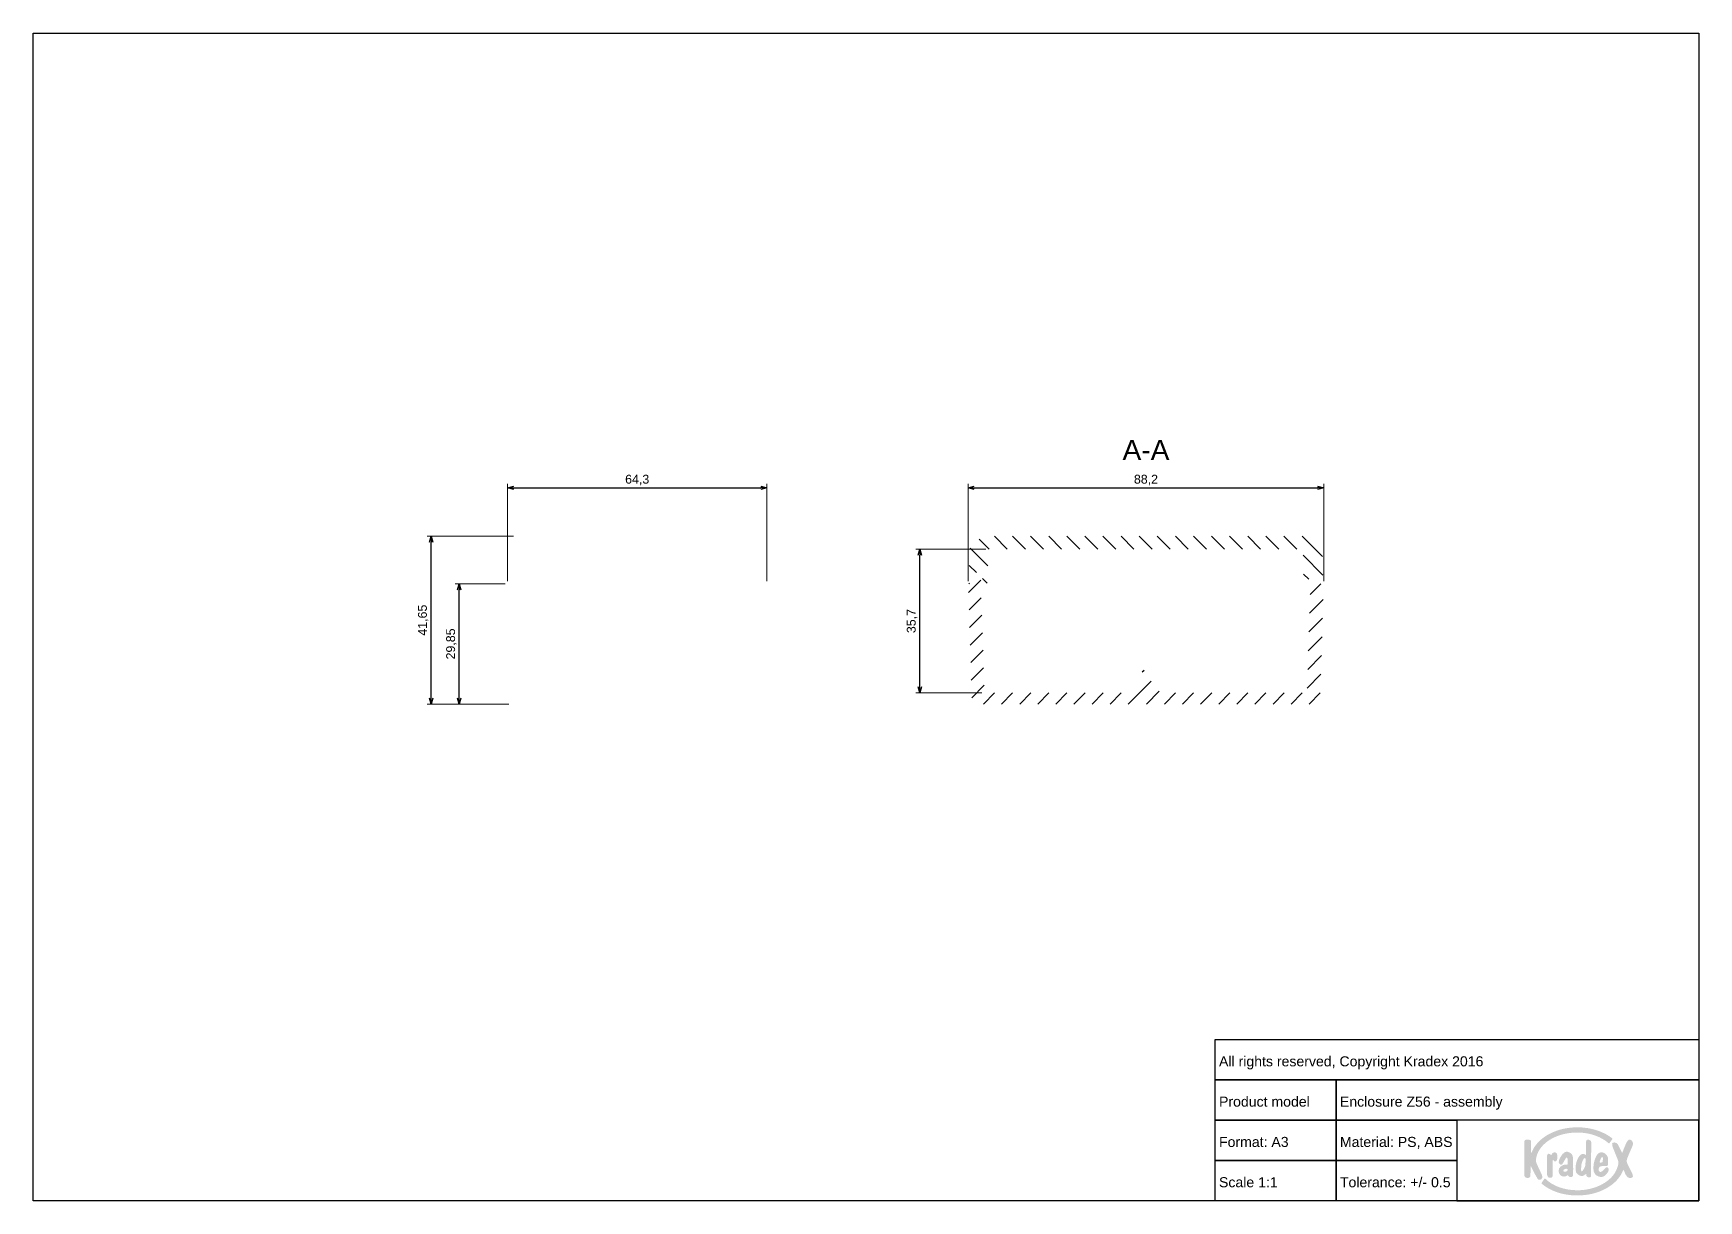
# Paper-space layout 'Assembly' of a CAD drawing. Header units: millimetres. Extents: x 0 to 413, y 1 to 290.
import ezdxf

# ---------------------------------------------------------------- set-up
doc = ezdxf.new("R2010")
doc.units = ezdxf.units.MM
doc.layers.add('MD_Annotation', color=7, linetype='Continuous', lineweight=25)
doc.layers.add('MD_Hatching', color=7, linetype='Continuous', lineweight=25)
doc.layers.add('Tabelka', color=7, linetype='Continuous')
doc.styles.get("Standard").update_dxf_attribs({"font": 'arial.ttf'})
doc.dimstyles.new('ISO-25', dxfattribs={"dimtxt": 2.2, "dimasz": 1.5, "dimexe": 1, "dimexo": 0.625, "dimtad": 1, "dimrnd": 0.05, "dimtxsty": 'Standard', "dimblk": 'OPEN30', "dimcen": 2.5, "dimadec": 0, "dimazin": 0, "dimtfac": 1, "dimtmove": 0, "dimatfit": 3, "dimfxl": 1, "dimlwe": 18, "dimarcsym": 0})

# ---------------------------------------------------------------- blocks, each defined once
blk = doc.blocks.new('_Open30')
at = {"color": 0, "linetype": 'ByBlock', "lineweight": -2}
for p, q in [((-1, 0.27), (0, 0)), ((0, 0), (-1, -0.27)), ((0, 0), (-1, 0))]:
    blk.add_line(p, q, dxfattribs=at)
blk = doc.blocks.new('*D11')
at = {"layer": 'Defpoints', "color": 0, "transparency": 16777216}
for p in [(105.92, 153.6), (117.92, 153.6), (118.85, 123.75)]:
    blk.add_point(p, dxfattribs=at)
at = {"layer": 'MD_Annotation', "color": 0, "lineweight": 18, "transparency": 16777216}
for p, q in [((117.3, 153.6), (104.92, 153.6)), ((118.22, 123.75), (104.92, 123.75))]:
    blk.add_line(p, q, dxfattribs=at)
at = {"layer": 'MD_Annotation', "color": 0, "lineweight": -2, "transparency": 16777216}
blk.add_line((105.92, 125.25), (105.92, 152.1), dxfattribs=at)
at = {"layer": 'MD_Annotation', "color": 0, "lineweight": -2, "transparency": 16777216, "xscale": 1.5, "yscale": 1.5, "zscale": 1.5}
for p, rotation in [((105.92, 153.6), 90), ((105.92, 123.75), 270)]:
    blk.add_blockref('_Open30', p, dxfattribs=dict(at, rotation=rotation))
at = {"layer": 'MD_Annotation', "color": 0, "transparency": 16777216, "insert": (103.98, 138.67), "char_height": 2.2, "attachment_point": 5, "rotation": 90}
blk.add_mtext('29,85', dxfattribs=at)
blk = doc.blocks.new('*D12')
at = {"layer": 'Defpoints', "color": 0, "transparency": 16777216}
for p in [(98.92, 165.4), (120.02, 165.4), (118.85, 123.75)]:
    blk.add_point(p, dxfattribs=at)
at = {"layer": 'MD_Annotation', "color": 0, "lineweight": 18, "transparency": 16777216}
for p, q in [((119.4, 165.4), (97.92, 165.4)), ((118.22, 123.75), (97.92, 123.75))]:
    blk.add_line(p, q, dxfattribs=at)
at = {"layer": 'MD_Annotation', "color": 0, "lineweight": -2, "transparency": 16777216}
blk.add_line((98.92, 125.25), (98.92, 163.9), dxfattribs=at)
at = {"layer": 'MD_Annotation', "color": 0, "lineweight": -2, "transparency": 16777216, "xscale": 1.5, "yscale": 1.5, "zscale": 1.5}
for p, rotation in [((98.92, 165.4), 90), ((98.92, 123.75), 270)]:
    blk.add_blockref('_Open30', p, dxfattribs=dict(at, rotation=rotation))
at = {"layer": 'MD_Annotation', "color": 0, "transparency": 16777216, "insert": (96.98, 144.57), "char_height": 2.2, "attachment_point": 5, "rotation": 90}
blk.add_mtext('41,65', dxfattribs=at)
blk = doc.blocks.new('*D13')
at = {"layer": 'Defpoints', "color": 0, "transparency": 16777216}
for p in [(182.22, 177.4), (117.92, 153.6), (182.22, 153.6)]:
    blk.add_point(p, dxfattribs=at)
at = {"layer": 'MD_Annotation', "color": 0, "lineweight": 18, "transparency": 16777216}
for p, q in [((117.92, 154.22), (117.92, 178.4)), ((182.22, 154.22), (182.22, 178.4))]:
    blk.add_line(p, q, dxfattribs=at)
at = {"layer": 'MD_Annotation', "color": 0, "lineweight": -2, "transparency": 16777216}
blk.add_line((119.42, 177.4), (180.72, 177.4), dxfattribs=at)
at = {"layer": 'MD_Annotation', "color": 0, "lineweight": -2, "transparency": 16777216, "xscale": 1.5, "yscale": 1.5, "zscale": 1.5, "rotation": 180}
blk.add_blockref('_Open30', (117.92, 177.4), dxfattribs=at)
at = {"layer": 'MD_Annotation', "color": 0, "lineweight": -2, "transparency": 16777216, "xscale": 1.5, "yscale": 1.5, "zscale": 1.5}
blk.add_blockref('_Open30', (182.22, 177.4), dxfattribs=at)
at = {"layer": 'MD_Annotation', "color": 0, "transparency": 16777216, "insert": (150.07, 179.35), "char_height": 2.2, "attachment_point": 5}
blk.add_mtext('64,3', dxfattribs=at)
blk = doc.blocks.new('*D99')
at = {"layer": 'Defpoints', "color": 0, "transparency": 16777216}
for p in [(220.22, 162.2), (237.25, 162.2), (236.25, 126.5)]:
    blk.add_point(p, dxfattribs=at)
at = {"layer": 'MD_Annotation', "color": 0, "lineweight": 18, "transparency": 16777216}
for p, q in [((236.62, 162.2), (219.22, 162.2)), ((235.62, 126.5), (219.22, 126.5))]:
    blk.add_line(p, q, dxfattribs=at)
at = {"layer": 'MD_Annotation', "color": 0, "lineweight": -2, "transparency": 16777216}
blk.add_line((220.22, 128), (220.22, 160.7), dxfattribs=at)
at = {"layer": 'MD_Annotation', "color": 0, "lineweight": -2, "transparency": 16777216, "xscale": 1.5, "yscale": 1.5, "zscale": 1.5}
for p, rotation in [((220.22, 162.2), 90), ((220.22, 126.5), 270)]:
    blk.add_blockref('_Open30', p, dxfattribs=dict(at, rotation=rotation))
at = {"layer": 'MD_Annotation', "color": 0, "transparency": 16777216, "insert": (218.28, 144.35), "char_height": 2.2, "attachment_point": 5, "rotation": 90}
blk.add_mtext('35,7', dxfattribs=at)
blk = doc.blocks.new('*D100')
at = {"layer": 'Defpoints', "color": 0, "transparency": 16777216}
for p in [(320.42, 177.4), (232.22, 153.6), (320.42, 153.6)]:
    blk.add_point(p, dxfattribs=at)
at = {"layer": 'MD_Annotation', "color": 0, "lineweight": 18, "transparency": 16777216}
for p, q in [((232.22, 154.22), (232.22, 178.4)), ((320.42, 154.22), (320.42, 178.4))]:
    blk.add_line(p, q, dxfattribs=at)
at = {"layer": 'MD_Annotation', "color": 0, "lineweight": -2, "transparency": 16777216}
blk.add_line((233.72, 177.4), (318.92, 177.4), dxfattribs=at)
at = {"layer": 'MD_Annotation', "color": 0, "lineweight": -2, "transparency": 16777216, "xscale": 1.5, "yscale": 1.5, "zscale": 1.5, "rotation": 180}
blk.add_blockref('_Open30', (232.22, 177.4), dxfattribs=at)
at = {"layer": 'MD_Annotation', "color": 0, "lineweight": -2, "transparency": 16777216, "xscale": 1.5, "yscale": 1.5, "zscale": 1.5}
blk.add_blockref('_Open30', (320.42, 177.4), dxfattribs=at)
at = {"layer": 'MD_Annotation', "color": 0, "transparency": 16777216, "insert": (276.32, 179.35), "char_height": 2.2, "attachment_point": 5}
blk.add_mtext('88,2', dxfattribs=at)

psp = doc.layouts.new('Assembly')

# ---------------------------------------------------------------- hatches: boundary and pattern name
at = {"layer": 'MD_Hatching'}
h = psp.add_hatch(dxfattribs=at)
h.set_pattern_fill('ANSI31', color=256, angle=90, style=0)
h.paths.add_polyline_path([(316.724, 153.599), (316.724, 156.399), (318.974, 156.399), (318.974, 153.599), (320.274, 153.599), (320.071, 162.328), (316.999, 165.399), (235.649, 165.399), (232.578, 162.328), (232.374, 153.599), (233.474, 153.599), (233.474, 156.399), (235.724, 156.399), (235.724, 153.599), (236.924, 153.599), (237.249, 162.199), (315.249, 162.199), (315.524, 153.599)], flags=0)
h = psp.add_hatch(dxfattribs=at)
h.set_pattern_fill('ANSI31', color=256, style=0)
edge = h.paths.add_edge_path(flags=0)
edge.add_ellipse((236.324, 153.616), major_axis=(-0.999, -0.034), ratio=1, start_angle=358.04509, end_angle=360, ccw=False)
edge.add_line((235.324, 153.616), (235.324, 155.099))
edge.add_line((235.324, 155.099), (233.774, 155.099))
edge.add_line((233.774, 155.099), (233.774, 153.599))
edge.add_line((233.774, 153.599), (233.474, 153.599))
edge.add_line((233.474, 153.599), (232.374, 153.599))
edge.add_line((232.374, 153.599), (232.224, 153.599))
edge.add_line((232.224, 153.599), (233.149, 123.749))
edge.add_line((233.149, 123.749), (319.499, 123.749))
edge.add_line((319.499, 123.749), (320.424, 153.599))
edge.add_line((320.424, 153.599), (320.274, 153.599))
edge.add_line((320.274, 153.599), (318.974, 153.599))
edge.add_line((318.974, 153.599), (318.724, 153.599))
edge.add_line((318.724, 153.599), (318.724, 155.099))
edge.add_line((318.724, 155.099), (317.174, 155.099))
edge.add_line((317.174, 155.099), (317.174, 153.616))
edge.add_ellipse((316.174, 153.616), major_axis=(1, 0), ratio=1, start_angle=358.04509, end_angle=360, ccw=False)
edge.add_line((317.174, 153.582), (316.249, 126.499))
edge.add_line((316.249, 126.499), (279.616, 126.499))
edge.add_line((279.616, 126.499), (279.616, 129.399))
edge.add_line((279.616, 129.399), (277.447, 129.399))
edge.add_line((277.447, 129.399), (277.447, 132.199))
edge.add_line((277.447, 132.199), (275.402, 132.199))
edge.add_line((275.402, 132.199), (275.402, 129.399))
edge.add_line((275.402, 129.399), (273.233, 129.399))
edge.add_line((273.233, 129.399), (273.233, 126.499))
edge.add_line((273.233, 126.499), (236.249, 126.499))
edge.add_line((236.249, 126.499), (235.325, 153.582))
at = {"layer": 'Tabelka', "true_color": 0x00539f}
h = psp.add_hatch(color=154, dxfattribs=at)
h.dxf.hatch_style = 2
edge = h.paths.add_edge_path()
edge.add_spline(control_points=[(374.4, 7.291), (374.4, 7.291), (373.458, 9.308), (373.458, 9.308), (372.975, 10.322), (373.083, 10.415), (373.09, 10.696), (373.101, 10.824), (373.146, 11.07), (373.22, 11.439), (374.094, 14.929), (378.297, 17.44), (383.379, 17.44), (386.487, 17.44), (389.258, 16.41), (391.088, 14.808), (391.159, 14.745), (391.251, 14.719), (391.315, 14.808), (391.355, 14.864), (391.986, 15.697), (392.028, 15.751), (392.094, 15.836), (392.113, 15.932), (391.994, 16.024), (389.85, 17.691), (386.783, 18.731), (383.379, 18.731), (378.309, 18.731), (373.99, 16.42), (372.343, 13.182), (372.297, 13.086), (372.285, 13.059), (372.23, 12.946), (371.94, 12.244), (371.86, 12.131), (371.873, 12.93), (371.873, 12.93), (371.902, 15.067), (371.902, 15.067), (371.91, 15.573), (371.52, 15.702), (370.894, 15.687), (370.421, 15.677), (370.214, 15.474), (370.213, 15.123), (370.213, 15.123), (370.185, 6.943), (370.185, 6.943), (370.184, 6.556), (370.452, 6.172), (370.962, 6.154), (371.498, 6.136), (371.693, 6.457), (371.706, 6.718), (371.757, 7.752), (371.783, 8.272), (371.783, 8.595), (371.769, 9.415), (371.889, 9.015), (372.065, 8.637), (372.439, 7.826), (372.964, 6.854), (373.499, 5.981), (373.68, 5.687), (374.059, 5.607), (374.365, 5.809), (374.947, 6.192), (374.583, 6.886), (374.4, 7.291), (374.4, 7.291), (374.4, 7.291), (374.4, 7.291)], knot_values=[0, 0, 0, 0, 1, 1, 1, 2, 2, 2, 3, 3, 3, 4, 4, 4, 5, 5, 5, 6, 6, 6, 7, 7, 7, 8, 8, 8, 9, 9, 9, 10, 10, 10, 11, 11, 11, 12, 12, 12, 13, 13, 13, 14, 14, 14, 15, 15, 15, 16, 16, 16, 17, 17, 17, 18, 18, 18, 19, 19, 19, 20, 20, 20, 21, 21, 21, 22, 22, 22, 23, 23, 23, 24, 24, 24, 24], degree=3, periodic=0)
edge = h.paths.add_edge_path()
edge.add_spline(control_points=[(377.556, 10.414), (377.786, 9.987), (378.382, 10.376), (378.382, 11.011), (378.382, 11.162), (378.382, 11.806), (378.382, 11.806), (378.382, 12.279), (378.072, 12.506), (377.748, 12.506), (377.398, 12.506), (377.217, 12.412), (377.112, 12.234), (377.071, 12.164), (377.026, 11.847), (376.849, 11.865), (376.673, 11.882), (376.626, 12.163), (376.319, 12.169), (376.067, 12.169), (375.848, 12.04), (375.848, 11.516), (375.848, 11.516), (375.848, 7.127), (375.848, 7.127), (375.848, 6.758), (376.055, 6.191), (376.598, 6.191), (377.099, 6.191), (377.211, 6.475), (377.215, 6.676), (377.215, 6.676), (377.207, 8.874), (377.229, 9.968), (377.242, 10.63), (377.305, 10.878), (377.556, 10.414), (377.556, 10.414), (377.556, 10.414), (377.556, 10.414)], knot_values=[0, 0, 0, 0, 1, 1, 1, 2, 2, 2, 3, 3, 3, 4, 4, 4, 5, 5, 5, 6, 6, 6, 7, 7, 7, 8, 8, 8, 9, 9, 9, 10, 10, 10, 11, 11, 11, 12, 12, 12, 13, 13, 13, 13], degree=3, periodic=0)
edge = h.paths.add_edge_path()
edge.add_spline(control_points=[(380.113, 9.439), (379.525, 9.316), (378.763, 8.808), (378.708, 8.053), (378.635, 7.063), (379.492, 6.305), (380.421, 6.565), (380.886, 6.695), (380.88, 7.04), (381.115, 6.729), (381.236, 6.568), (381.403, 6.369), (381.715, 6.369), (382.059, 6.369), (382.236, 6.493), (382.29, 6.801), (382.362, 7.207), (382.315, 11.04), (382.292, 11.179), (382.22, 11.625), (382.082, 11.983), (381.812, 12.229), (381.539, 12.477), (380.959, 12.729), (380.581, 12.676), (379.876, 12.579), (379.309, 11.602), (379.045, 11.075), (378.949, 10.883), (378.562, 10.051), (378.852, 9.762), (378.852, 9.762), (379.015, 9.598), (379.015, 9.598), (379.257, 9.357), (379.567, 9.472), (379.695, 9.688), (379.695, 9.688), (380.236, 10.591), (380.502, 11.045), (380.601, 11.214), (381.001, 11.728), (381.005, 10.024), (381.007, 9.173), (380.774, 9.576), (380.113, 9.439), (380.113, 9.439), (380.113, 9.439), (380.113, 9.439)], knot_values=[0, 0, 0, 0, 1, 1, 1, 2, 2, 2, 3, 3, 3, 4, 4, 4, 5, 5, 5, 6, 6, 6, 7, 7, 7, 8, 8, 8, 9, 9, 9, 10, 10, 10, 11, 11, 11, 12, 12, 12, 13, 13, 13, 14, 14, 14, 15, 15, 15, 16, 16, 16, 16], degree=3, periodic=0)
edge = h.paths.add_edge_path()
edge.add_spline(control_points=[(380.498, 7.729), (380.118, 7.685), (379.624, 7.769), (379.985, 8.156), (380.212, 8.4), (380.399, 8.419), (380.652, 8.451), (381.082, 8.505), (381.111, 7.801), (380.498, 7.729)], knot_values=[0, 0, 0, 0, 1, 1, 1, 2, 2, 2, 3, 3, 3, 3], degree=3, periodic=0)
edge = h.paths.add_edge_path()
edge.add_spline(control_points=[(386.384, 6.308), (386.674, 6.308), (386.735, 6.382), (386.737, 6.589), (386.737, 6.589), (386.82, 15.036), (386.82, 15.036), (386.824, 15.508), (386.259, 15.655), (385.958, 15.655), (385.713, 15.655), (385.56, 15.554), (385.554, 15.281), (385.554, 15.281), (385.472, 11.866), (385.472, 11.866), (384.065, 13.004), (382.946, 10.293), (382.946, 8.919), (382.946, 7.545), (383.043, 7.442), (383.455, 7.101), (383.78, 6.831), (384.073, 6.645), (384.445, 6.645), (384.721, 6.645), (384.893, 6.692), (385.182, 6.914), (385.471, 7.135), (385.557, 7.15), (385.557, 7.15), (385.557, 7.15), (385.557, 6.859), (385.557, 6.859), (385.557, 6.565), (385.907, 6.308), (386.384, 6.308)], knot_values=[0, 0, 0, 0, 1, 1, 1, 2, 2, 2, 3, 3, 3, 4, 4, 4, 5, 5, 5, 6, 6, 6, 7, 7, 7, 8, 8, 8, 9, 9, 9, 10, 10, 10, 11, 11, 11, 12, 12, 12, 12], degree=3, periodic=0)
edge = h.paths.add_edge_path()
edge.add_spline(control_points=[(385.118, 8.63), (384.366, 7.389), (384.294, 7.54), (384.294, 8.498), (384.294, 10.08), (384.907, 11.124), (385.254, 11.124), (385.336, 11.124), (385.388, 11.04), (385.388, 10.864), (385.388, 10.127), (385.464, 9.201), (385.118, 8.63), (385.118, 8.63), (385.118, 8.63), (385.118, 8.63)], knot_values=[0, 0, 0, 0, 1, 1, 1, 2, 2, 2, 3, 3, 3, 4, 4, 4, 5, 5, 5, 5], degree=3, periodic=0)
edge = h.paths.add_edge_path()
edge.add_spline(control_points=[(389.492, 9.095), (389.492, 9.095), (390.616, 9.136), (390.616, 9.136), (390.9, 9.169), (391, 9.239), (391, 9.569), (391, 9.569), (391, 10.786), (391, 10.786), (391, 11.449), (390.571, 11.953), (390.321, 12.145), (390.076, 12.335), (389.597, 12.551), (389.208, 12.534), (388.481, 12.526), (387.981, 11.545), (387.757, 10.874), (387.502, 10.107), (387.353, 9.558), (387.353, 8.481), (387.353, 7.405), (387.907, 6.919), (388.132, 6.77), (388.92, 6.249), (389.724, 6.275), (390.195, 6.747), (390.499, 7.049), (390.93, 7.43), (391.129, 8.003), (391.191, 8.158), (391.194, 8.457), (391.022, 8.63), (390.832, 8.825), (390.588, 8.908), (390.33, 8.65), (390.33, 8.65), (389.54, 7.837), (389.54, 7.837), (389.076, 7.36), (388.517, 7.777), (388.672, 8.45), (388.8, 9.015), (389.065, 9.079), (389.492, 9.095)], knot_values=[0, 0, 0, 0, 1, 1, 1, 2, 2, 2, 3, 3, 3, 4, 4, 4, 5, 5, 5, 6, 6, 6, 7, 7, 7, 8, 8, 8, 9, 9, 9, 10, 10, 10, 11, 11, 11, 12, 12, 12, 13, 13, 13, 14, 14, 14, 15, 15, 15, 15], degree=3, periodic=0)
edge = h.paths.add_edge_path()
edge.add_spline(control_points=[(388.924, 10.239), (389.036, 10.542), (389.263, 11.388), (389.53, 11.378), (389.621, 11.375), (389.683, 11.262), (389.69, 11.092), (389.704, 10.755), (389.684, 10.662), (389.684, 10.397), (389.684, 10.194), (389.665, 10.099), (389.493, 10.041), (389.052, 9.892), (388.814, 9.944), (388.924, 10.239), (388.924, 10.239), (388.924, 10.239), (388.924, 10.239)], knot_values=[0, 0, 0, 0, 1, 1, 1, 2, 2, 2, 3, 3, 3, 4, 4, 4, 5, 5, 5, 6, 6, 6, 6], degree=3, periodic=0)
edge = h.paths.add_edge_path()
edge.add_spline(control_points=[(395.857, 9.549), (395.528, 10.214), (395.469, 10.444), (395.964, 11.589), (395.964, 11.589), (397.023, 14.032), (397.023, 14.032), (397.224, 14.496), (397.262, 15.1), (396.858, 15.427), (396.119, 16.025), (395.832, 15.605), (395.13, 13.964), (394.389, 12.234), (394.639, 12.082), (394.138, 13.014), (394.138, 13.014), (393.509, 14.329), (393.509, 14.329), (393.296, 14.775), (392.902, 14.907), (392.583, 14.969), (391.831, 15.116), (391.874, 14.475), (392.282, 13.463), (392.282, 13.463), (393.098, 11.441), (393.098, 11.441), (393.452, 10.563), (393.697, 10.181), (393.476, 9.344), (393.398, 9.049), (393.304, 8.769), (393.199, 8.498), (393.177, 8.439), (393.17, 8.424), (393.128, 8.321), (391.925, 5.32), (387.94, 3.108), (383.379, 3.108), (380.107, 3.108), (377.219, 4.191), (375.426, 5.967), (375.353, 6.037), (375.263, 6.041), (375.189, 5.963), (375.125, 5.871), (374.537, 4.99), (374.495, 4.92), (374.453, 4.851), (374.481, 4.755), (374.531, 4.714), (376.807, 2.825), (379.854, 1.817), (383.379, 1.817), (388.572, 1.817), (392.965, 4.248), (394.53, 7.605), (394.549, 7.645), (394.573, 7.698), (394.595, 7.754), (394.929, 8.701), (394.882, 7.745), (395.455, 6.822), (395.947, 6.029), (396.493, 6.127), (396.825, 6.201), (397.27, 6.3), (397.247, 6.739), (396.893, 7.453), (396.893, 7.453), (395.857, 9.549), (395.857, 9.549), (395.857, 9.549), (395.857, 9.549), (395.857, 9.549)], knot_values=[0, 0, 0, 0, 1, 1, 1, 2, 2, 2, 3, 3, 3, 4, 4, 4, 5, 5, 5, 6, 6, 6, 7, 7, 7, 8, 8, 8, 9, 9, 9, 10, 10, 10, 11, 11, 11, 12, 12, 12, 13, 13, 13, 14, 14, 14, 15, 15, 15, 16, 16, 16, 17, 17, 17, 18, 18, 18, 19, 19, 19, 20, 20, 20, 21, 21, 21, 22, 22, 22, 23, 23, 23, 24, 24, 24, 25, 25, 25, 25], degree=3, periodic=0)

# ---------------------------------------------------------------- linework, layer by layer
at = {"layer": 'Tabelka'}
for points in [[(0.22, 290.193), (413.476, 290.193), (413.476, 0.521), (0.22, 0.521)], [(413.476, 30.521), (293.476, 30.521), (293.476, 40.521), (413.476, 40.521)], [(323.476, 20.521), (293.476, 20.521), (293.476, 30.521), (323.476, 30.521)], [(413.476, 20.521), (323.476, 20.521), (323.476, 30.521), (413.476, 30.521)], [(323.476, 10.521), (293.476, 10.521), (293.476, 20.521), (323.476, 20.521)], [(353.476, 10.521), (323.476, 10.521), (323.476, 20.521), (353.476, 20.521)], [(413.476, 20.521), (353.476, 20.521), (353.476, 0.521), (413.476, 0.521)], [(323.476, 0.521), (293.476, 0.521), (293.476, 10.521), (323.476, 10.521)], [(353.476, 0.521), (323.476, 0.521), (323.476, 10.521), (353.476, 10.521)]]:
    psp.add_lwpolyline(points, close=True, dxfattribs=at)

# ---------------------------------------------------------------- texts
at = {"insert": (293.476, 40.521), "char_height": 2.5, "attachment_point": 1}
psp.add_mtext_dynamic_manual_height_columns('\\P All rights reserved, Copyright Kradex 2016', width=120, gutter_width=12.5, heights=[0], dxfattribs=at)
at = {"layer": 'MD_Annotation', "color": 7, "insert": (276.324, 184.31), "char_height": 5, "width": 14.16439, "attachment_point": 8}
psp.add_mtext('A-A', dxfattribs=at)
at = {"layer": 'Tabelka', "char_height": 2.5, "attachment_point": 1}
for s, width, heights, insert in [('\\pi15;\\P\\pi0; Product model', 30, [9.962], (293.476, 30.521)), ('\\P Enclosure Z56 - assembly ', 90, [0], (323.476, 30.521)), ('\\P Format: A3', 30, [0], (293.476, 20.521)), ('\\P Material: PS, ABS', 30, [0], (323.476, 20.521)), ('\\P Scale 1:1', 30, [0], (293.476, 10.521)), ('\\P Tolerance: +/- 0.5', 30, [0], (323.476, 10.521))]:
    psp.add_mtext_dynamic_manual_height_columns(s, width=width, gutter_width=12.5, heights=heights, dxfattribs=dict(at, insert=insert))

# ---------------------------------------------------------------- dimensions: what is measured, and where the dimension line sits
at = {"layer": 'MD_Annotation'}
for base, p1, p2, angle, picture, middle in [((182.224, 177.399), (117.924, 153.599), (182.224, 153.599), 180, '*D13', (150.074, 179.346)), ((320.424, 177.399), (232.224, 153.599), (320.424, 153.599), 180, '*D100', (276.324, 179.346)), ((98.924, 165.399), (118.849, 123.749), (120.024, 165.399), 270, '*D12', (96.977, 144.574)), ((220.224, 162.199), (236.249, 126.499), (237.249, 162.199), 270, '*D99', (218.277, 144.349)), ((105.924, 153.599), (118.849, 123.749), (117.924, 153.599), 270, '*D11', (103.977, 138.674))]:
    dim = psp.add_linear_dim(base=base, p1=p1, p2=p2, angle=angle, dimstyle='ISO-25', override={"dimlfac": -1}, dxfattribs=at)
    dim.commit()
    dim.dimension.update_dxf_attribs({"geometry": picture, "text_midpoint": middle})

doc.saveas('drawing.dxf')
